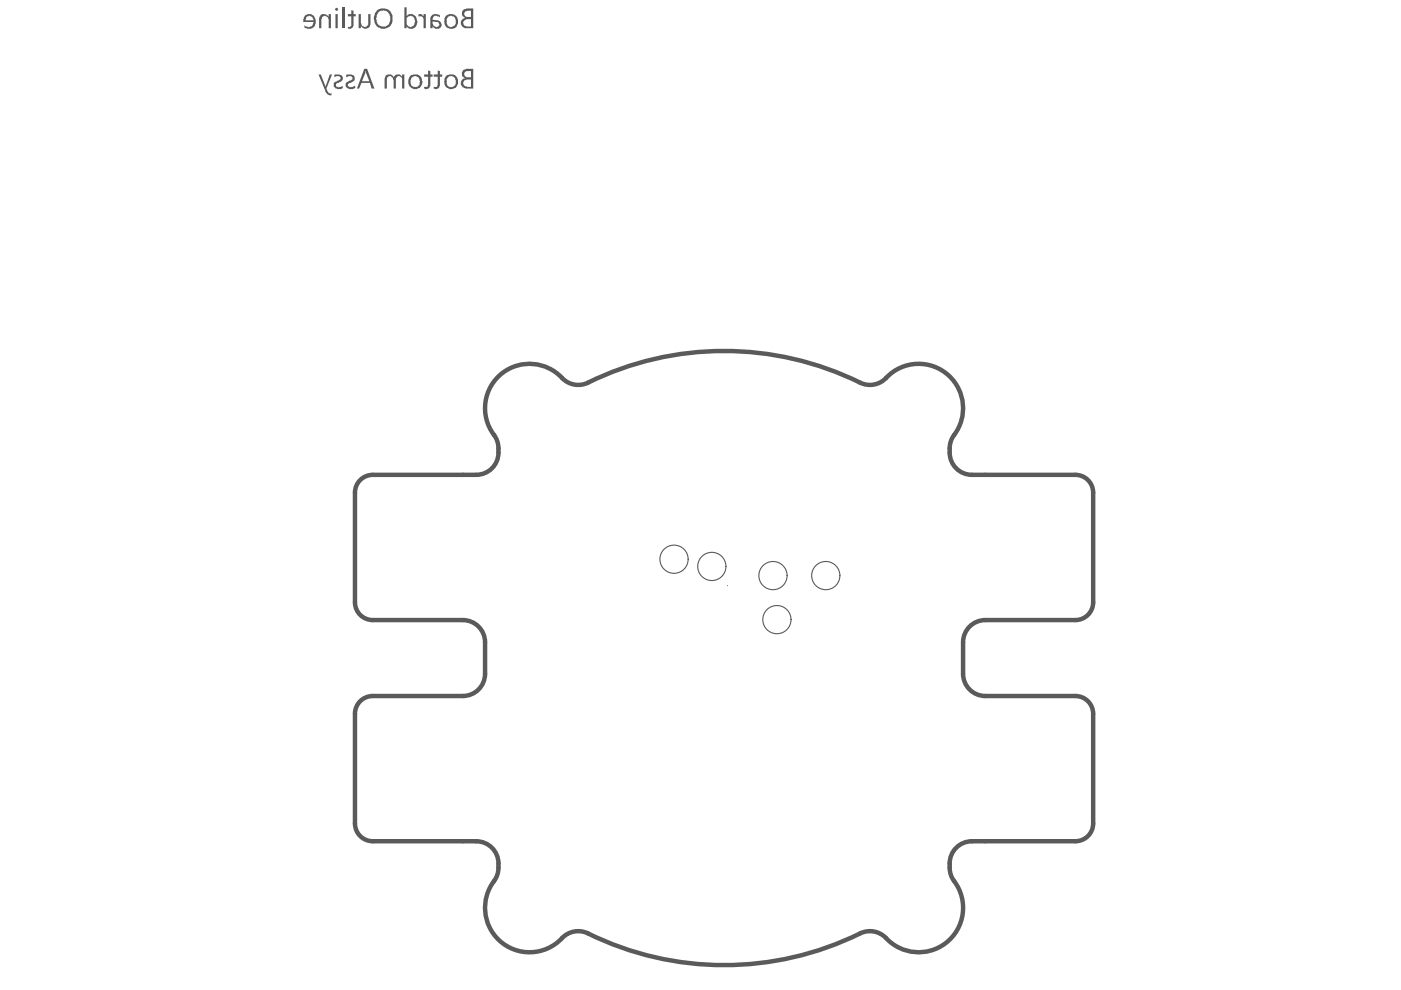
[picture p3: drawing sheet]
<svg xmlns="http://www.w3.org/2000/svg" width="297mm" height="210mm" viewBox="0 0 297 210" stroke-linecap="round" stroke-linejoin="round" font-family="sans-serif">
<g fill="none" stroke="#5a5a5a" stroke-width=".94">
<path d="M105.7 95v1M201.3 95v1M75.3 104.4v23.3M101 100.7h-22M206.1 100.7h21.9M231.8 104.4v23.3M79 131.5h19.1M102.8 136.2v6.7M204.2 136.2v6.7M208.9 131.5h19.1M75.3 151.3v23.3M79 147.6h19.1"/>
<path d="M208.9 147.6h19.1M231.8 151.3v23.3M79 178.4h22M228 178.4h-21.9M105.7 183.1v.9M201.3 183.1v.9"/>
</g>
<g fill="#5a5a5a">
<path d="M88.7 3h.1a.81 .81 0 0 1 1 .7v-.7h.5v3h-.5v-1.5a.82 .82 0 0 0-.2-.9 .82 .82 0 0 0-.9-.1z"/>
<path d="M76 3h.5v1.9a.83 .83 0 0 0 .6 .7 .83 .83 0 0 0 .8-.2l.2-.1v-2.3h.4v1.8a1.08 1.08 0 0 1-.6 1.1 1.08 1.08 0 0 1-1.3-.3h-.1v.4h-.5z"/>
<path d="M74.5 2.2l.5 .1v.7h.4v.5h-.4v1.8a.78 .78 0 0 1-.4 .7 .78 .78 0 0 1-.8 0v-.4a.48 .48 0 0 0 .5 0 .48 .48 0 0 0 .2-.5v-1.6h-.7v-.5h.7z"/>
<path d="M72.6 1.6h.4v4.4h-.4z"/>
<path d="M67.9 3.2a1.16 1.16 0 0 1 1.8 .4v-.6h.5v3h-.5v-1.7a.77 .77 0 0 0-.5-.8 .77 .77 0 0 0-.9 .3l-.2 .3v1.9h-.4v-2.2z"/>
<path d="M98.5 2.5l.5-.2h.9v1.3h-.8a.72 .72 0 0 1-.6-1.1zM98.3 4.4l.6-.3h1v1.5h-1a.85 .85 0 0 1-.7-.7zM98.1 2.3l-.2 .5a1.01 1.01 0 0 0 .8 1 1.09 1.09 0 0 0-1 1.3 1.09 1.09 0 0 0 1.3 .9h1.3v-4.2h-1.4z"/>
<path d="M95 3.6a1.06 1.06 0 0 1 1.2-.1 1.06 1.06 0 0 1 .4 1.2 .99 .99 0 0 1-1.1 1 .99 .99 0 0 1-.8-1.3v-.5zM94.5 3.4v.1a1.94 1.94 0 0 0 .5 2.5 1.57 1.57 0 0 0 1.9-.5 1.57 1.57 0 0 0-.2-2 1.71 1.71 0 0 0-2.2-.1z"/>
<path d="M91.7 4.5l.7 .2a.62 .62 0 0 1 .8 .6 .67 .67 0 0 1-.8 .4 .67 .67 0 0 1-.6-.6zM91.4 3.5l-.2 .2v2.3h.5v-.4a1.03 1.03 0 0 0 1.2 .5 1.03 1.03 0 0 0 .7-1.1h-.1a.83 .83 0 0 0-.8-.7l-1-.1v-.3a.82 .82 0 0 1 .9-.5l.4 .1 .3 .2-.1-.6-.6-.1a1.03 1.03 0 0 0-1.2 .5z"/>
<path d="M85.7 1.6v4.4h.5v-.5a1.14 1.14 0 0 0 1.3 .6 1.14 1.14 0 0 0 .9-1.1 1.5 1.5 0 0 0-1.4-2l-.5 .1-.3 .4v-1.9zM86.2 3.8a1 1 0 0 1 1.1-.3 1 1 0 0 1 .7 .9l-.1 .4a.86 .86 0 0 1-.9 .9 .86 .86 0 0 1-.8-1z"/>
<path d="M80.1 2.8a1.49 1.49 0 0 1 1.6-.5 1.49 1.49 0 0 1 1 1.3v.1a1.58 1.58 0 0 1-.8 1.8 1.44 1.44 0 0 1-2-1.1l-.2-.6zM79.7 2.4a2.49 2.49 0 0 0 .5 3.5 2.13 2.13 0 0 0 3-1.2 2.29 2.29 0 0 0-1.2-2.8 1.92 1.92 0 0 0-2.3 .5z"/>
<path d="M71.1 1.7l-.1 .3 .2 .3h.4v-.3h.1l-.1-.3zM71.1 3v3h.5v-3z"/>
<path d="M64.9 3.7a.9 .9 0 0 1 1-.2 .9 .9 0 0 1 .6 .8h-1.7zM64.7 3.2l-.4 .9v.6h2.2a1.02 1.02 0 0 1-.5 .9 1.02 1.02 0 0 1-1.1 0l-.4-.2v.5a1.69 1.69 0 0 0 2.2-.3 1.76 1.76 0 0 0-.8-2.6h-.6z"/>
</g>
<g fill="none" stroke="#5a5a5a" stroke-width=".94">
<path d="M105.7 95l-.1-1-.3-.9a10.4 10.4 0 0 1-2.3-8.4 9.5 9.5 0 0 1 7.1-7.3 9.5 9.5 0 0 1 9.6 3.2 4.7 4.7 0 0 0 5 .5 65.6 65.6 0 0 1 58.4 .3 4.7 4.7 0 0 0 4.8-1.3 9.4 9.4 0 0 1 13.1-.6 9.4 9.4 0 0 1 1 13.1l-.5 1.4-.2 1M105.7 96a4.7 4.7 0 0 1-4.7 4.7M201.3 96a4.7 4.7 0 0 0 4.8 4.7M79 100.7a3.8 3.8 0 0 0-3.7 3.7M228 100.7a3.8 3.8 0 0 1 3.8 3.7M75.3 127.7a3.8 3.8 0 0 0 3.7 3.8M98.1 131.5a4.7 4.7 0 0 1 4.7 4.7M208.9 131.5a4.7 4.7 0 0 0-4.7 4.7M231.8 127.7a3.8 3.8 0 0 1-3.8 3.8M79 147.6a3.8 3.8 0 0 0-3.7 3.7M102.8 142.9a4.7 4.7 0 0 1-4.7 4.7M204.2 142.9a4.7 4.7 0 0 0 4.7 4.7"/>
<path d="M228 147.6a3.8 3.8 0 0 1 3.8 3.7M75.3 174.6a3.8 3.8 0 0 0 3.7 3.8M101 178.4a4.7 4.7 0 0 1 4.7 4.7M206.1 178.4a4.7 4.7 0 0 0-4.8 4.7M231.8 174.6a3.8 3.8 0 0 1-3.8 3.8M105.7 184l-.1 1-.3 1a10.4 10.4 0 0 0-2.3 8.4 9.5 9.5 0 0 0 7.1 7.3 9.5 9.5 0 0 0 9.6-3.3 4.7 4.7 0 0 1 5-.5 65.6 65.6 0 0 0 58.4-.3 4.7 4.7 0 0 1 4.8 1.3 9.4 9.4 0 0 0 13.1 .6 9.4 9.4 0 0 0 1-13.1l-.5-1.4-.2-1"/>
</g>
<g fill="none" stroke="#5a5a5a" stroke-width=".24">
<path d="M105.7 95v1M201.3 95v1M75.3 104.4v23.3M101 100.7h-22M206.1 100.7h21.9M231.8 104.4v23.3M79 131.5h19.1M102.8 136.2v6.7M154.2 124.2h.1M204.2 136.2v6.7M208.9 131.5h19.1M75.3 151.3v23.3"/>
<path d="M79 147.6h19.1M208.9 147.6h19.1M231.8 151.3v23.3M79 178.4h22M228 178.4h-21.9M105.7 183.1v.9M201.3 183.1v.9"/>
</g>
<g fill="#5a5a5a">
<path d="M92 15.8h.8v-.8l.5 .1v.7h.5v.5h-.5v1.8a.9 .9 0 0 1-1.3 .7v-.4h.1a.48 .48 0 0 0 .5 0 .48 .48 0 0 0 .2-.5v-1.6h-.8z"/>
<path d="M89.9 15.8h.9v-.8l.4 .1v.7h.5v.5h-.5v1.8a.9 .9 0 0 1-1.3 .7v-.4h.1a.48 .48 0 0 0 .5 0 .48 .48 0 0 0 .3-.5v-1.6h-.9z"/>
<path d="M81.8 16a1.1 1.1 0 0 1 1.7 .4 1.02 1.02 0 0 1 1.8-.1v-.5h.4v3h-.4v-1.7a.69 .69 0 0 0-.6-1 .69 .69 0 0 0-.8 .9v1.8h-.4v-1.8l-.2-.1a.69 .69 0 0 0-.8-.8 .69 .69 0 0 0-.5 1v1.7h-.5v-2.2z"/>
<path d="M73.4 15.9l.4-.1a1.01 1.01 0 0 1 1 .1 1.01 1.01 0 0 1 .4 1l-.4 .4-.4 .3a.48 .48 0 0 0-.6 .6l.1 .1a.72 .72 0 0 0 1.1 0l.3-.1v.5a1.42 1.42 0 0 1-2-.4 1.04 1.04 0 0 1 1.1-1.2v-.1a.44 .44 0 0 0 .3-.6 .44 .44 0 0 0-.6-.3l-.7 .3z"/>
<path d="M70.9 15.9a1.21 1.21 0 0 1 1.8 .6l-.1 .6-.9 .5a.42 .42 0 0 0-.5 .4 .42 .42 0 0 0 .5 .4v.1l.6-.1 .4-.2-.1 .6a1.31 1.31 0 0 1-1.7-.4h-.1a1.03 1.03 0 0 1 .9-1.3 .64 .64 0 0 0 .5-.7l-.2-.3h-.6l-.5 .3z"/>
<path d="M67.5 15.8h.5l1 2.5h.1l.8-2.5h.5l-1.2 3 .5 .9h.2v.2l.4-.2v.5h-.5a.85 .85 0 0 1-.7-.7h-.1z"/>
<path d="M98.4 15.4l.5-.3h1v1.3h-.8a.7 .7 0 0 1-.7-1zM98.3 17.2l.6-.3h1v1.5l-1-.1a.72 .72 0 0 1-.6-1.1zM98.2 14.8v.2a1.01 1.01 0 0 0 .5 1.6 1.03 1.03 0 0 0-1 1 1.03 1.03 0 0 0 .8 1.1l.2 .1h1.6v-4.2h-1.5z"/>
<path d="M95 16.4a1.06 1.06 0 0 1 1.2-.1 1.06 1.06 0 0 1 .4 1.2 1 1 0 0 1-.7 .9 1 1 0 0 1-1.1-.3l-.1-1.4zM94.5 16.1v.2a2.52 2.52 0 0 0-.1 1.9 1.69 1.69 0 0 0 2.1 .5 1.67 1.67 0 0 0-.5-2.9h-.8z"/>
<path d="M87.3 16.4a1.02 1.02 0 0 1 1.7 .5v.1a1.03 1.03 0 0 1-.2 1.1 1.03 1.03 0 0 1-1 .3 .85 .85 0 0 1-.8-.9zM86.8 16.3a1.81 1.81 0 0 0 .6 2.5 1.57 1.57 0 0 0 1.8-.5 1.57 1.57 0 0 0 .1-1.8 1.4 1.4 0 0 0-1.5-.7 .97 .97 0 0 0-1 .5z"/>
<path d="M77.5 15.1l.8 2.1h-1.5l.7-1.8zM77.2 14.6l-1.5 4.2h.5l.4-1.2h1.8l.4 1.2h.6l-1.6-4.2z"/>
</g>
<g fill="none" stroke="#5a5a5a" stroke-width=".24">
<path d="M105.7 95l-.1-1-.3-.9a10.4 10.4 0 0 1-2.3-8.4 9.5 9.5 0 0 1 7.1-7.3 9.5 9.5 0 0 1 9.6 3.2 4.7 4.7 0 0 0 5 .5 65.6 65.6 0 0 1 58.4 .3 4.7 4.7 0 0 0 4.8-1.3 9.4 9.4 0 0 1 13.1-.6 9.4 9.4 0 0 1 1 13.1l-.5 1.4-.2 1M105.7 96a4.7 4.7 0 0 1-4.7 4.7M201.3 96a4.7 4.7 0 0 0 4.8 4.7M79 100.7a3.8 3.8 0 0 0-3.7 3.7M228 100.7a3.8 3.8 0 0 1 3.8 3.7M75.3 127.7a3.8 3.8 0 0 0 3.7 3.8M98.1 131.5a4.7 4.7 0 0 1 4.7 4.7M208.9 131.5a4.7 4.7 0 0 0-4.7 4.7M231.8 127.7a3.8 3.8 0 0 1-3.8 3.8M79 147.6a3.8 3.8 0 0 0-3.7 3.7M102.8 142.9a4.7 4.7 0 0 1-4.7 4.7M204.2 142.9a4.7 4.7 0 0 0 4.7 4.7"/>
<path d="M228 147.6a3.8 3.8 0 0 1 3.8 3.7M75.3 174.6a3.8 3.8 0 0 0 3.7 3.8M101 178.4a4.7 4.7 0 0 1 4.7 4.7M206.1 178.4a4.7 4.7 0 0 0-4.8 4.7M231.8 174.6a3.8 3.8 0 0 1-3.8 3.8M105.7 184l-.1 1-.3 1a10.4 10.4 0 0 0-2.3 8.4 9.5 9.5 0 0 0 7.1 7.3 9.5 9.5 0 0 0 9.6-3.3 4.7 4.7 0 0 1 5-.5 65.6 65.6 0 0 0 58.4-.3 4.7 4.7 0 0 1 4.8 1.3 9.4 9.4 0 0 0 13.1 .6 9.4 9.4 0 0 0 1-13.1l-.5-1.4-.2-1"/>
<circle cx="142.9" cy="118.6" r="2.99"/>
<circle cx="150.9" cy="120.1" r="2.99"/>
<circle cx="163.9" cy="122" r="2.99"/>
<circle cx="164.7" cy="131.4" r="2.99"/>
<circle cx="175.1" cy="122" r="2.99"/>
</g>
</svg>
